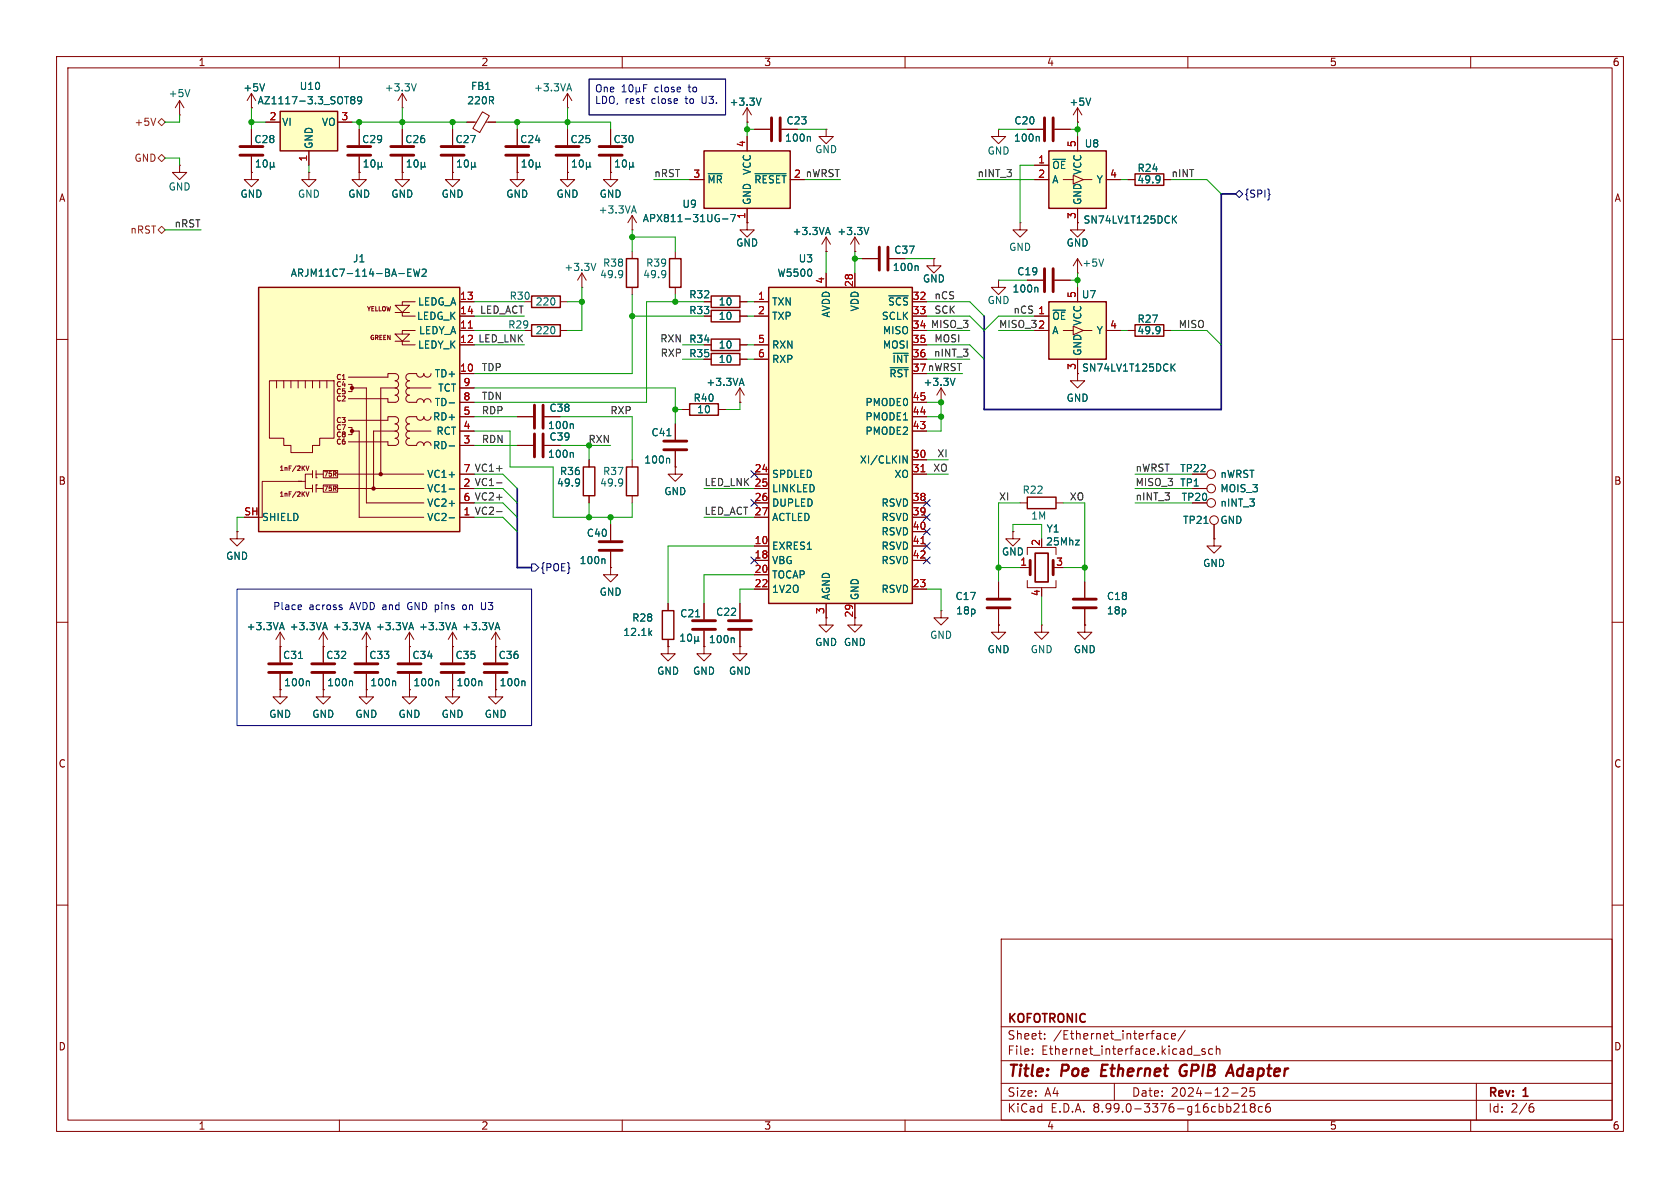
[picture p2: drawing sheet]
<svg xmlns="http://www.w3.org/2000/svg" width="297mm" height="210mm" viewBox="0 0 297 210" stroke-linecap="round" stroke-linejoin="round" font-family="sans-serif">
<defs><g id="words">
<g font-size="2.8" fill="#840000">
<text x="178" y="190.9">Title:</text>
<text x="187.7" y="190.9">Poe</text>
<text x="195.5" y="190.9">Ethernet</text>
<text x="210.2" y="190.9">GPIB</text>
<text x="219.5" y="190.9">Adapter</text>
</g>
<g font-size="2.1" fill="#840000">
<text x="178" y="184">Sheet:</text>
<text x="178" y="181.2">KOFOTRONIC</text>
<text x="186.2" y="184">/Ethernet_interface/</text>
<text x="178" y="186.7">File:</text>
<text x="184.1" y="186.7">Ethernet_interface.kicad_sch</text>
<text x="178" y="196.9">KiCad</text>
<text x="178" y="194.1">Size:</text>
<text x="184.7" y="194.1">A4</text>
<text x="185.7" y="196.9">E.D.A.</text>
<text x="193.3" y="196.9">8.99.0-3376-g16cbb218c6</text>
<text x="200" y="194.1">Date:</text>
<text x="207" y="194.1">2024-12-25</text>
<text x="263" y="194.3">Rev:</text>
<text x="263" y="196.9">Id:</text>
<text x="267.1" y="196.9">2/6</text>
<text x="269.4" y="194.3">1</text>
</g>
<g font-size="1.8" fill="#840000">
<text x="35" y="11.9">1</text>
<text x="85" y="11.9">2</text>
<text x="135" y="11.9">3</text>
<text x="185" y="11.9">4</text>
<text x="235" y="11.9">5</text>
<text x="285" y="11.9">6</text>
<text x="10.3" y="35.9">A</text>
<text x="140.3" y="31.5">2 nWRST</text>
<text x="285.3" y="35.9">A</text>
<text x="161.2" y="65.8">37 nWRST</text>
<text x="10.3" y="85.9">B</text>
<text x="81.8" y="86.1">2 VC1-</text>
<text x="208.8" y="88.7">TP20</text>
<text x="285.3" y="85.9">B</text>
<text x="10.3" y="135.9">C</text>
<text x="285.3" y="135.9">C</text>
<text x="10.3" y="185.9">D</text>
<text x="285.3" y="185.9">D</text>
<text x="35" y="199.9">1</text>
<text x="85" y="199.9">2</text>
<text x="135" y="199.9">3</text>
<text x="185" y="199.9">4</text>
<text x="235" y="199.9">5</text>
<text x="285" y="199.9">6</text>
</g>
<g font-size="1.8" fill="#006464">
<text x="29.7" y="17.4">+5V</text>
<text x="42.9" y="16.4">+5V</text>
<text x="52.9" y="16.1">U10</text>
<text x="67.9" y="16.4">+3.3V</text>
<text x="83.2" y="16.1">FB1</text>
<text x="94.3" y="16.4">+3.3VA</text>
<text x="45.4" y="18.6">AZ1117-3.3_SOT89</text>
<text x="49.8" y="22.5">VI</text>
<text x="56.8" y="22.5">VO</text>
<text x="82.5" y="18.6">220R</text>
<text x="128.9" y="18.9">+3.3V</text>
<text x="138.9" y="22.2">C23</text>
<text x="179.2" y="22.2">C20</text>
<text x="189" y="18.9">+5V</text>
<text x="44.9" y="25.5">C28</text>
<text x="55.5" y="26.4" transform="rotate(-90 55.5 26.4)">GND</text>
<text x="63.9" y="25.5">C29</text>
<text x="71.5" y="25.5">C26</text>
<text x="80.4" y="25.5">C27</text>
<text x="91.9" y="25.5">C24</text>
<text x="100.7" y="25.5">C25</text>
<text x="108.4" y="25.5">C30</text>
<text x="138.7" y="25.2">100n</text>
<text x="144" y="27.3">GND</text>
<text x="174.5" y="27.5">GND</text>
<text x="179.2" y="25.2">100n</text>
<text x="191.7" y="26.3">U8</text>
<text x="29.7" y="33.9">GND</text>
<text x="42.4" y="35.2">GND</text>
<text x="52.6" y="35.2">GND</text>
<text x="61.5" y="35.2">GND</text>
<text x="69.1" y="35.2">GND</text>
<text x="78" y="35.2">GND</text>
<text x="89.4" y="35.2">GND</text>
<text x="98.3" y="35.2">GND</text>
<text x="105.9" y="35.2">GND</text>
<text x="125" y="32.6">~{MR}</text>
<text x="132.9" y="31" transform="rotate(-90 132.9 31)">VCC</text>
<text x="133.2" y="32.6">~{RESET}</text>
<text x="185.9" y="30.1">~{OE}</text>
<text x="185.9" y="32.6">A</text>
<text x="191.4" y="31" transform="rotate(-90 191.4 31)">VCC</text>
<text x="193.8" y="32.6">Y</text>
<text x="201" y="32.6">49.9</text>
<text x="201" y="30.6">R24</text>
<text x="105.7" y="37.9">+3.3VA</text>
<text x="113.5" y="39.5">APX811-31UG-7</text>
<text x="120.5" y="36.9">U9</text>
<text x="132.9" y="36.3" transform="rotate(-90 132.9 36.3)">GND</text>
<text x="140" y="41.8">+3.3VA</text>
<text x="147.9" y="41.8">+3.3V</text>
<text x="191.4" y="36.3" transform="rotate(-90 191.4 36.3)">GND</text>
<text x="191.5" y="39.7">SN74LV1T125DCK</text>
<text x="62.3" y="46.6">J1</text>
<text x="106.5" y="47.3">R38</text>
<text x="114.1" y="47.3">R39</text>
<text x="130" y="43.8">GND</text>
<text x="141.1" y="46.6">U3</text>
<text x="158" y="45.1">C37</text>
<text x="178.3" y="44.6">GND</text>
<text x="188.5" y="43.8">GND</text>
<text x="191.3" y="47.3">+5V</text>
<text x="51.3" y="49.1">ARJM11C7-114-BA-EW2</text>
<text x="90" y="53.2">R30</text>
<text x="99.7" y="48.1">+3.3V</text>
<text x="106" y="49.4">49.9</text>
<text x="113.6" y="49.4">49.9</text>
<text x="121.8" y="52.9">R32</text>
<text x="137.4" y="49.1">W5500</text>
<text x="157.7" y="48.1">100n</text>
<text x="163.1" y="50.1">GND</text>
<text x="174.5" y="53.9">GND</text>
<text x="178.9" y="51.9">100n</text>
<text x="179.7" y="48.9">C19</text>
<text x="191.2" y="52.9">U7</text>
<text x="73.6" y="56.7">LEDG_K</text>
<text x="73.8" y="54.2">LEDG_A</text>
<text x="74" y="59.3">LEDY_A</text>
<text x="89.7" y="58.3">R29</text>
<text x="94.6" y="59.3">220</text>
<text x="94.6" y="54.2">220</text>
<text x="121.8" y="55.7">R33</text>
<text x="127" y="54.2">10</text>
<text x="127" y="56.7">10</text>
<text x="136.4" y="54.2">TXN</text>
<text x="136.4" y="56.7">TXP</text>
<text x="146.9" y="56.2" transform="rotate(-90 146.9 56.2)">AVDD</text>
<text x="152" y="55.1" transform="rotate(-90 152 55.1)">VDD</text>
<text x="155.8" y="56.7">SCLK</text>
<text x="156" y="59.3">MISO</text>
<text x="156.9" y="54.2">~{SCS}</text>
<text x="185.9" y="56.7">~{OE}</text>
<text x="185.9" y="59.3">A</text>
<text x="191.4" y="57.7" transform="rotate(-90 191.4 57.7)">VCC</text>
<text x="193.8" y="59.3">Y</text>
<text x="201" y="59.3">49.9</text>
<text x="201" y="57.3">R27</text>
<text x="73.8" y="61.8">LEDY_K</text>
<text x="121.8" y="63.3">R35</text>
<text x="121.8" y="60.8">R34</text>
<text x="127" y="64.4">10</text>
<text x="127" y="61.8">10</text>
<text x="136.4" y="61.8">RXN</text>
<text x="136.4" y="64.4">RXP</text>
<text x="156" y="61.8">MOSI</text>
<text x="157.7" y="64.4">~{INT}</text>
<text x="191.2" y="65.9">SN74LV1T125DCK</text>
<text x="191.4" y="63" transform="rotate(-90 191.4 63)">GND</text>
<text x="76.8" y="66.9">TD+</text>
<text x="76.8" y="72">TD-</text>
<text x="77.4" y="69.4">TCT</text>
<text x="122.5" y="71.2">R40</text>
<text x="124.8" y="68.4">+3.3VA</text>
<text x="152.9" y="72">PMODE0</text>
<text x="157.1" y="66.9">~{RST}</text>
<text x="163.2" y="68.4">+3.3V</text>
<text x="188.5" y="71.2">GND</text>
<text x="76.5" y="74.5">RD+</text>
<text x="77.1" y="77.1">RCT</text>
<text x="96.8" y="76">100n</text>
<text x="97" y="73">C38</text>
<text x="115.1" y="77.3">C41</text>
<text x="123.1" y="73.3">10</text>
<text x="152.9" y="74.5">PMODE1</text>
<text x="152.9" y="77.1">PMODE2</text>
<text x="76.5" y="79.6">RD-</text>
<text x="96.8" y="81.1">100n</text>
<text x="97" y="78.1">C39</text>
<text x="113.8" y="82.1">100n</text>
<text x="151.9" y="82.1">XI/CLKIN</text>
<text x="208.5" y="83.7">TP22</text>
<text x="75.4" y="84.7">VC1+</text>
<text x="75.4" y="87.2">VC1-</text>
<text x="75.4" y="89.8">VC2+</text>
<text x="98.4" y="86.2">49.9</text>
<text x="98.9" y="84.2">R36</text>
<text x="106" y="86.2">49.9</text>
<text x="106.5" y="84.2">R37</text>
<text x="117.3" y="87.7">GND</text>
<text x="136.4" y="84.7">SPDLED</text>
<text x="136.4" y="87.2">LINKLED</text>
<text x="136.4" y="89.8">DUPLED</text>
<text x="155.7" y="89.8">RSVD</text>
<text x="158" y="84.7">XO</text>
<text x="180.7" y="87.5">R22</text>
<text x="208.5" y="86.2">TP1</text>
<text x="215.7" y="84.7">nWRST</text>
<text x="215.7" y="87.2">MOIS_3</text>
<text x="215.7" y="89.8">nINT_3</text>
<text x="46.2" y="92.3">SHIELD</text>
<text x="75.4" y="92.3">VC2-</text>
<text x="103.6" y="95.1">C40</text>
<text x="136.4" y="92.3">ACTLED</text>
<text x="155.7" y="92.3">RSVD</text>
<text x="155.7" y="94.8">RSVD</text>
<text x="182.2" y="92">1M</text>
<text x="184.9" y="94.3">Y1</text>
<text x="209.1" y="92.8">TP21</text>
<text x="215.7" y="92.8">GND</text>
<text x="39.9" y="99.2">GND</text>
<text x="102.4" y="99.9">100n</text>
<text x="136.4" y="97.4">EXRES1</text>
<text x="136.4" y="99.9">VBG</text>
<text x="155.7" y="97.4">RSVD</text>
<text x="155.7" y="99.9">RSVD</text>
<text x="177" y="98.4">GND</text>
<text x="184.8" y="96.6">25Mhz</text>
<text x="212.6" y="100.4">GND</text>
<text x="105.9" y="105.5">GND</text>
<text x="136.4" y="102.5">TOCAP</text>
<text x="136.4" y="105">1V2O</text>
<text x="146.9" y="106.2" transform="rotate(-90 146.9 106.2)">AGND</text>
<text x="152" y="106.2" transform="rotate(-90 152 106.2)">GND</text>
<text x="155.7" y="105">RSVD</text>
<text x="168.8" y="106.3">C17</text>
<text x="195.6" y="106.3">C18</text>
<text x="43.5" y="111.6">+3.3VA</text>
<text x="51.1" y="111.6">+3.3VA</text>
<text x="58.7" y="111.6">+3.3VA</text>
<text x="66.4" y="111.6">+3.3VA</text>
<text x="74" y="111.6">+3.3VA</text>
<text x="81.6" y="111.6">+3.3VA</text>
<text x="110.1" y="112.6">12.1k</text>
<text x="111.7" y="110.1">R28</text>
<text x="120.2" y="109.3">C21</text>
<text x="125.2" y="113.9">100n</text>
<text x="126.5" y="109.1">C22</text>
<text x="164.3" y="113.1">GND</text>
<text x="168.9" y="108.8">18p</text>
<text x="195.6" y="108.8">18p</text>
<text x="49.9" y="116.7">C31</text>
<text x="57.6" y="116.7">C32</text>
<text x="65.2" y="116.7">C33</text>
<text x="72.8" y="116.7">C34</text>
<text x="80.4" y="116.7">C35</text>
<text x="88" y="116.7">C36</text>
<text x="116.1" y="119.5">GND</text>
<text x="122.4" y="119.5">GND</text>
<text x="128.8" y="119.5">GND</text>
<text x="144" y="114.4">GND GND</text>
<text x="174.5" y="115.7">GND</text>
<text x="182.1" y="115.7">GND</text>
<text x="189.7" y="115.7">GND</text>
<text x="50.1" y="121.5">100n</text>
<text x="57.7" y="121.5">100n</text>
<text x="65.4" y="121.5">100n</text>
<text x="73" y="121.5">100n</text>
<text x="80.6" y="121.5">100n</text>
<text x="88.2" y="121.5">100n</text>
<text x="47.5" y="127.1">GND</text>
<text x="55.1" y="127.1">GND</text>
<text x="62.7" y="127.1">GND</text>
<text x="70.4" y="127.1">GND</text>
<text x="78" y="127.1">GND</text>
<text x="85.6" y="127.1">GND</text>
</g>
<g font-size="1.8" fill="#0000c2">
<text x="105.1" y="16.6">One</text>
<text x="115.8" y="16.6">close</text>
<text x="122" y="16.6">to</text>
<text x="105.1" y="18.7">LDO,</text>
<text x="110.5" y="18.7">rest</text>
<text x="115.3" y="18.7">close</text>
<text x="121.5" y="18.7">to</text>
<text x="124.5" y="18.7">U3.</text>
<text x="48.2" y="108.1">Place</text>
<text x="54.6" y="108.1">across</text>
<text x="62" y="108.1">AVDD and</text>
<text x="72.5" y="108.1">GND pins</text>
<text x="82.7" y="108.1">on</text>
<text x="86.1" y="108.1">U3</text>
</g>
<g font-size="1.8" fill="#725600">
<text x="23.7" y="22.5">+5V</text>
<text x="23.7" y="28.8">GND</text>
<text x="23" y="41.5">nRST</text>
</g>
<g font-size="1.8" fill="#a90000">
<text x="47.6" y="21.3">2</text>
<text x="60.3" y="21.3">3</text>
<text x="54.4" y="28.6" transform="rotate(-90 54.4 28.6)">1</text>
<text x="131.8" y="26.1" transform="rotate(-90 131.8 26.1)">4</text>
<text x="183.4" y="29">1</text>
<text x="190.2" y="26.1" transform="rotate(-90 190.2 26.1)">5</text>
<text x="122.5" y="31.5">3</text>
<text x="140.3" y="31.5">2</text>
<text x="183.4" y="31.5">2</text>
<text x="196.1" y="31.5">4</text>
<text x="131.8" y="38.8" transform="rotate(-90 131.8 38.8)">1</text>
<text x="190.2" y="38.8" transform="rotate(-90 190.2 38.8)">3</text>
<text x="81.2" y="53.1">13</text>
<text x="133.9" y="53.1">1</text>
<text x="145.8" y="50.2" transform="rotate(-90 145.8 50.2)">4</text>
<text x="150.9" y="50.8" transform="rotate(-90 150.9 50.8)">28</text>
<text x="161.2" y="53.1">32</text>
<text x="190.2" y="52.8" transform="rotate(-90 190.2 52.8)">5</text>
<text x="81.2" y="55.6">14</text>
<text x="81.2" y="58.2">11</text>
<text x="133.9" y="55.6">2</text>
<text x="161.2" y="55.6">33</text>
<text x="161.2" y="58.2">34</text>
<text x="183.4" y="58.2">2</text>
<text x="183.4" y="55.6">1</text>
<text x="196.1" y="58.2">4</text>
<text x="81.2" y="60.7">12</text>
<text x="81.2" y="65.8">10</text>
<text x="133.9" y="60.7">5</text>
<text x="133.9" y="63.2">6</text>
<text x="161.2" y="60.7">35</text>
<text x="161.2" y="63.2">36</text>
<text x="161.2" y="65.8">37</text>
<text x="190.2" y="65.5" transform="rotate(-90 190.2 65.5)">3</text>
<text x="81.8" y="68.3">9</text>
<text x="81.8" y="70.9">8</text>
<text x="161.2" y="70.9">45</text>
<text x="81.8" y="73.4">5</text>
<text x="81.8" y="75.9">4</text>
<text x="161.2" y="73.4">44</text>
<text x="161.2" y="75.9">43</text>
<text x="81.8" y="78.5">3</text>
<text x="81.8" y="83.6">7</text>
<text x="133.3" y="83.6">24</text>
<text x="161.2" y="81">30</text>
<text x="161.2" y="83.6">31</text>
<text x="81.8" y="86.1">2</text>
<text x="81.8" y="88.6">6</text>
<text x="133.3" y="88.6">26</text>
<text x="133.3" y="86.1">25</text>
<text x="161.2" y="88.6">38</text>
<text x="43.1" y="91.2">SH</text>
<text x="81.8" y="91.2">1</text>
<text x="133.3" y="91.2">27</text>
<text x="161.2" y="91.2">39</text>
<text x="161.2" y="93.7">40</text>
<text x="133.3" y="96.3">10</text>
<text x="133.3" y="98.8">18</text>
<text x="133.3" y="101.3">20</text>
<text x="161.2" y="96.3">41</text>
<text x="161.2" y="98.8">42</text>
<text x="180.3" y="100.1">1</text>
<text x="183.9" y="96.6" transform="rotate(-90 183.9 96.6)">2</text>
<text x="186.6" y="100.1">3</text>
<text x="133.3" y="103.9">22</text>
<text x="161.2" y="103.9">23</text>
<text x="183.9" y="105.5" transform="rotate(-90 183.9 105.5)">4</text>
<text x="145.8" y="108.7" transform="rotate(-90 145.8 108.7)">3</text>
<text x="150.9" y="109.3" transform="rotate(-90 150.9 109.3)">29</text>
</g>
<g font-size="1.8" fill="#0f0f0f">
<text x="115.6" y="31.4">nRST</text>
<text x="172.7" y="31.4">nINT_3</text>
<text x="207" y="31.4">nINT</text>
<text x="30.8" y="40.3">nRST</text>
<text x="165.1" y="53">nCS</text>
<text x="84.8" y="55.5">LED_ACT</text>
<text x="164.5" y="58.1">MISO_3</text>
<text x="165.1" y="55.5">SCK</text>
<text x="176.5" y="58.1">MISO_3</text>
<text x="179.1" y="55.5">nCS 1</text>
<text x="208.3" y="58.1">MISO</text>
<text x="84.5" y="60.6">LED_LNK</text>
<text x="85.1" y="65.7">TDP</text>
<text x="116.6" y="60.6">RXN</text>
<text x="116.7" y="63.2">RXP</text>
<text x="165" y="63.2">nINT_3</text>
<text x="165.1" y="60.6">MOSI</text>
<text x="85.1" y="70.8">TDN</text>
<text x="85.1" y="73.3">RDP</text>
<text x="107.8" y="73.3">RXP</text>
<text x="81.8" y="83.6">7 VC1+</text>
<text x="85.1" y="78.4">RDN</text>
<text x="103.9" y="78.4">RXN</text>
<text x="164.9" y="83.5">XO</text>
<text x="165.6" y="80.9">XI</text>
<text x="200.7" y="83.5">nWRST</text>
<text x="81.8" y="88.6">6 VC2+</text>
<text x="124.5" y="86">LED_LNK 25</text>
<text x="176.5" y="88.6">XI</text>
<text x="189" y="88.6">XO</text>
<text x="200.7" y="86">MISO_3</text>
<text x="200.7" y="88.6">nINT_3</text>
<text x="81.8" y="91.2">1 VC2-</text>
<text x="124.5" y="91.1">LED_ACT 27</text>
</g>
<g font-size="1.8" fill="#000084">
<text x="219.9" y="35.2">{SPI}</text>
<text x="95.4" y="101.2">{POE}</text>
</g>
<g font-size="1.2" fill="#840000">
<text x="59.3" y="67.3">C1</text>
<text x="59.3" y="68.6">C4</text>
<text x="59.3" y="69.9">C5</text>
<text x="59.3" y="71.2">C2</text>
<text x="59.3" y="75">C3</text>
<text x="59.3" y="76.2">C7</text>
<text x="59.3" y="77.5">C8</text>
<text x="59.3" y="78.8">C6</text>
</g>
<g font-size="1.1" fill="#840000">
<text x="64.8" y="55.2">YELLOW</text>
<text x="65" y="60.3">GREEN</text>
<text x="49.3" y="83.4">1nF/2KV</text>
<text x="49.3" y="88">1nF/2KV</text>
<text x="57.1" y="84.4">75R</text>
<text x="57.1" y="87">75R</text>
</g>
</g></defs>
<g fill="none" stroke="#840000" stroke-width=".18">
<path d="M10 10h277v190h-277zM12 12h273v186h-273zM60 10v2M110 10v2M160 10v2M210 10v2M260 10v2M152.4 45.7h2.8M157.2 45.7h2.8M165.1 45.7v1.3h1.3l-1.3 1.3-1.3-1.3h1.3M165.1 45.7h.1M10 60h2"/>
<path d="M285 60h2M10 110h2M49.5 114.3v2.8M49.5 119.1v2.8M57.1 114.3v2.8M57.1 119.1v2.8M64.8 114.3v2.8M64.8 119.1v2.8M72.4 114.3v2.8M72.4 119.1v2.8M285 110h2M49.5 121.9v1.3h1.3l-1.3 1.3-1.2-1.3h1.2"/>
<path d="M49.5 121.9h.1M57.1 121.9v1.3h1.3l-1.3 1.3-1.2-1.3h1.2M57.1 121.9h.1M64.8 121.9v1.3h1.2l-1.2 1.3-1.3-1.3h1.3M64.8 121.9h.1M10 160h2M177 166h108v32h-108zM285 160h2M60 198v2M110 198v2M160 198v2M177 194.5h108"/>
<path d="M177 191.5h108M177 187.5h108M177 181.5h108M182.5 186.3v.1M182.5 185.5v.1M184.7 183.6v.1M184.7 182.8v.1M197 191.5v3M206.5 182.8l-.4-.1-.3 .3v.4l.2 .2h.5M207.1 183.2l.7-.1-.1-.3-.4-.1-.2 .2 .1 .7h.5M209.5 182.1l-1.3 2M210 198v2"/>
<path d="M211 186.5h1.2M213 185.5l-.3-.1-.2 .2v.2l.5 .2v.3h-.5M214.4 185.5l-.4-.1-.3 .3v.4l.1 .2h.6M215 185.5l.2-.1 .4 .1 .1 .9M215 184.9v1.5M217.7 193.2h1.2M218.2 195.2l.5-.1 .3 .1v.3l-.9 1.1h.9M219.6 196.6h.9M219.6 195.5l.4-.4v1.5M220.3 192.4v.5l-.8 .9h.9M221 192.3v.7l.2-.1h.5l.1 .6-.3 .3-.5-.1M221.3 195.7l-.3-.2 .3-.4 .4 .1 .2 .2-.3 .3"/>
<path d="M221.3 195.7l-.3 .3 .1 .5 .2 .1 .4-.1 .2-.2-.1-.4-.2-.2M221.3 195.7h.3M223.2 195.7l-.5-.1-.2 .3v.4l.1 .2h.6M224.5 195.1a.59 .59 0 0 0-.8 .6v.6l.2 .2 .4 .1 .2-.1 .1-.5-.1-.3h-.5l-.3 .3M260 198v2M261 191.5v6.5M270.6 195.7h.4l.2 .3-.1 .5-.5 .1M271 195.1l-.4 .1"/>
</g>
<path d="M194.9 188.2l-.3 2h1M209.4 189.4h.4M209.6 188.2a1.13 1.13 0 0 0-1 .7 1.13 1.13 0 0 0 .2 1.2l.3 .1 .5-.1" fill="none" stroke="#840000" stroke-width=".4"/>
<path d="M155.4 43.7v4.1M157 43.7v4.1M47.5 118.9h4.1M47.5 117.3h4.1M55.1 118.9h4.1M55.1 117.3h4.1M62.7 118.9h4.1M62.7 117.3h4.1M70.4 118.9h4M70.4 117.3h4" fill="none" stroke="#840000" stroke-width=".51"/>
<path d="M162.1 47l.2 .2v.6M52.8 116.4h.7M54.5 120.4l.2 .2v.6M62.1 120.4l.2 .2v.6M69.8 120.4l.1 .2v.6M77.4 120.4l.2 .2v.6" fill="none" stroke="#006464" stroke-width=".18"/>
<path d="M135.9 50.8h25.4v55.9h-25.4z" fill="#ffffc2"/>
<path d="M135.9 50.8h25.4v55.9h-25.4zM121.9 71.4h5.1v2h-5.1zM181.6 87.9h5.1v2h-5.1z" fill="none" stroke="#840000" stroke-width=".25"/>
<g fill="none" stroke="#840000" stroke-width=".18">
<path d="M71.1 19.1h.1M71.1 16.5l-.7 1.3M71.1 16.5l.8 1.3M71.1 16.5v2.6M85.3 19.8l1.2 .7-1.7 2.9-1.2-.7zM100.3 19.1h.1M100.3 16.5v2.6M100.3 16.5l-.7 1.3M100.3 16.5l.8 1.3M71.1 30.5v1.3h1.3l-1.3 1.2-1.3-1.2h1.3M71.1 30.5h.1M71.1 22.9v2.8"/>
<path d="M71.1 27.7v2.8M80 30.5v1.3h1.3l-1.3 1.2-1.3-1.2h1.3M80 30.5h.1M80 22.9v2.8M80 27.7v2.8M82.5 21.6h1.7M85.9 21.6h1.7M91.4 30.5v1.3h1.3l-1.3 1.2-1.2-1.2h1.2M91.4 30.5h.1M91.4 22.9v2.8M91.4 27.7v2.8M100.3 30.5v1.3h1.3l-1.3 1.2-1.2-1.2h1.2"/>
<path d="M100.3 30.5h.1M100.3 22.9v2.8M100.3 27.7v2.8M107.9 22.9v2.8M107.9 27.7v2.8M132.1 39.4v1.2h1.2l-1.2 1.3-1.3-1.3h1.3M132.1 39.4h.1M133.3 53.3h2.6M133.3 55.9h2.6M146 48.3v2.5M151.1 48.3v2.5M161.3 53.3h2.5"/>
<path d="M161.3 55.9h2.5M161.3 58.4h2.5M119.4 74.9v2.8M119.4 79.8v2.8M120.6 72.4h1.3M127 72.4h1.3M130.8 71.1h.1M130.8 68.6v2.5M130.8 68.6l-.8 1.3M130.8 68.6l.8 1.3M133.3 61h2.6M133.3 63.5h2.6"/>
<path d="M161.3 61h2.5M161.3 63.5h2.5M161.3 71.1h2.5M161.3 73.7h2.5M161.3 76.2h2.5M166.4 71.1h.1M166.4 68.6l-.8 1.3M166.4 68.6l.7 1.3M166.4 68.6v2.5M190.5 66v1.3h1.3l-1.3 1.3-1.3-1.3h1.3M190.5 66h.1M41.9 94v1.3h-1.3l1.3 1.2 1.3-1.2h-1.3"/>
<path d="M41.9 94h.1M119.4 82.6v1.2h-1.3l1.3 1.3 1.2-1.3h-1.2M119.4 82.6h.1M133.3 83.8h2.6M133.3 88.9h2.6M133.3 91.4h2.6M133.3 96.5h2.6M133.3 99.1h2.6M133.3 86.4h2.6M161.3 81.3h2.5M161.3 83.8h2.5M161.3 88.9h2.5"/>
<path d="M161.3 91.4h2.5M161.3 94h2.5M161.3 96.5h2.5M161.3 99.1h2.5M179.1 94v1.3h1.2l-1.2 1.2-1.3-1.2h1.3M179.1 94h.1M180.3 88.9h1.3M181.6 98v-1.2h5.1v1.2M186.7 88.9h1.3M210.8 83.8h2.6M210.8 86.4h2.6M214.6 95.3v1.2h1.3l-1.3 1.3-1.2-1.3h1.2"/>
<path d="M214.6 95.3h.1M214.6 92.7v2.6M49.5 114.3h.1M49.5 111.8l-.7 1.2M49.5 111.8l.8 1.2M49.5 111.8v2.5M57.1 114.3h.1M57.1 111.8l-.7 1.2M57.1 111.8l.8 1.2M57.1 111.8v2.5M64.8 114.3h.1M64.8 111.8l-.8 1.2"/>
<path d="M64.8 111.8l.7 1.2M64.8 111.8v2.5M72.4 114.3h.1M72.4 111.8l-.8 1.2M72.4 111.8l.8 1.2M72.4 111.8v2.5M80 114.3h.1M80 111.8l-.8 1.2M80 111.8l.8 1.2M80 111.8v5.3M80 119.1v2.8M87.6 114.3h.1"/>
<path d="M87.6 111.8v5.3M87.6 119.1v2.8M87.6 111.8l-.7 1.2M87.6 111.8l.8 1.2M118.1 114.3v1.3h-1.3l1.3 1.2 1.3-1.2h-1.3M118.1 114.3h.1M124.5 114.3v1.3h-1.3l1.3 1.2 1.2-1.2h-1.2M124.5 114.3h.1M124.5 106.7v2.8M124.5 111.5v2.8M130.8 114.3v1.3h-1.3l1.3 1.2 1.3-1.2h-1.3M130.8 114.3h.1"/>
<path d="M130.8 106.7v2.8M130.8 111.5v2.8M133.3 104.1h2.6M133.3 101.6h2.6M146 109.2v1.3h-1.2l1.2 1.3 1.3-1.3h-1.3M146 109.2h.1M146 106.7v2.5M151.1 106.7v3.8h-1.2l1.2 1.3 1.3-1.3h-1.3M161.3 104.1h2.5M166.4 108v1.2h-1.3l1.3 1.3 1.2-1.3h-1.2M166.4 108h.1M176.5 110.5v1.3h1.3l-1.3 1.2-1.2-1.2h1.2"/>
<path d="M176.5 110.5h.1M176.5 102.9v2.8M176.5 107.7v2.8M180.3 100.3h1.8M181.6 102.6v1.3h5.1v-1.3M184.1 110.5v1.3h1.3l-1.3 1.2-1.2-1.2h1.2M184.1 110.5h.1M184.1 103.9v.2M191.8 110.5v1.3h1.2l-1.2 1.2-1.3-1.2h1.3M191.8 110.5h.1M191.8 102.9v2.8M191.8 107.7v2.8"/>
<path d="M72.4 121.9v1.3h1.3l-1.3 1.3-1.3-1.3h1.3M72.4 121.9h.1M80 121.9v1.3h1.3l-1.3 1.3-1.3-1.3h1.3M80 121.9h.1M87.6 121.9v1.3h1.3l-1.3 1.3-1.2-1.3h1.2M87.6 121.9h.1"/>
<circle cx="214.1" cy="83.8" r=".76"/>
<circle cx="214.1" cy="88.9" r=".76"/>
<circle cx="214.1" cy="86.4" r=".76"/>
<circle cx="214.6" cy="91.9" r=".76"/>
</g>
<g fill="none" stroke="#006464" stroke-width=".18">
<path d="M73.6 14.8l-.4 1.3M100.3 15.7h.6M100.6 14.8l.5 1.3M72 29.5h.7M72 28.6l.3-.3v1.2M73.4 28.3h.1a.68 .68 0 0 1 .4 .6 .68 .68 0 0 1-.4 .6 .84 .84 0 0 1-.1-1.2zM74.5 29.4l.1 .1h.3l.2-.1M74.5 28.7v1.3M75.1 29.4l.1 .1M75.1 28.7v.7M80.9 29.5h.7M80.9 28.6l.3-.3v1.2"/>
<path d="M82.3 28.3h.1a.68 .68 0 0 1 .4 .6 .68 .68 0 0 1-.4 .6 .84 .84 0 0 1-.1-1.2zM83.4 29.4l.1 .1h.3l.2-.1M83.4 28.7v1.3M84 29.4l.1 .1M84 28.7v.7M92.3 29.5h.7M92.3 28.6l.4-.3v1.2M93.7 28.3h.1a.68 .68 0 0 1 .5 .6 .68 .68 0 0 1-.5 .6 .84 .84 0 0 1-.1-1.2zM94.8 29.4l.2 .1h.2l.2-.1M94.8 28.7v1.3M95.4 29.4l.2 .1M95.4 28.7v.7"/>
<path d="M101.2 29.5h.7M101.2 28.6l.4-.3v1.2M102.6 28.3h.1a.68 .68 0 0 1 .4 .6 .68 .68 0 0 1-.4 .6 .84 .84 0 0 1-.1-1.2zM103.7 29.4l.2 .1h.2l.2-.1M103.7 28.7v1.3M104.3 29.4l.2 .1M104.3 28.7v.7M108.8 29.5h.7M108.8 28.6l.4-.3v1.2M110.2 28.3h.1a.68 .68 0 0 1 .5 .6 .68 .68 0 0 1-.5 .6 .84 .84 0 0 1-.1-1.2zM111.3 29.4l.2 .1h.2l.2-.1M111.3 28.7v1.3"/>
<path d="M111.9 29.4l.2 .1M111.9 28.7v.7M157.1 52.3h3.5M117.9 77h.7M130.8 67.8h.6M131.1 66.9l.4 1.2M157.4 65h3.2M168.8 66.9l-.4 1.2M118.2 81l.2 .2v.7M159.7 80.6l.7 1.3v-1.3M190.1 95.5h.7l-.7 .8h.7M212.8 92.5h.8"/>
<path d="M49.5 111h.6M49.8 110.1l.5 1.2M57.1 111h.7M57.5 110.1l.4 1.2M64.8 111h.6M65.1 110.1l.4 1.2M72.4 111h.6M72.7 110.1l.4 1.2M80 111h.6M80.3 110.1l.4 1.2M87.6 111h.6M87.9 110.1l.5 1.2"/>
<path d="M120.3 113.4h.8M120.3 112.4l.4-.3v1.3M121.7 112.2l.1-.1a.68 .68 0 0 1 .5 .6 .68 .68 0 0 1-.5 .7l-.1-.2-.2-.3zM122.8 113.2l.2 .2h.2l.2-.2M122.8 112.5v1.3M123 109h.7M123.4 113.2l.2 .2M123.4 112.5v.7M129.6 112.8l.2 .1v.7M85 120.4l.2 .2v.6M92.6 120.4l.2 .2v.6"/>
</g>
<path d="M162.8 83.4h.7M162.8 96.1h.7" fill="none" stroke="#a90000" stroke-width=".18"/>
<g fill="none" stroke="#840000" stroke-width=".51">
<path d="M69.1 25.9h4.1M69.1 27.4h4.1M78 25.9h4M78 27.4h4M89.4 25.9h4.1M89.4 27.4h4.1M98.3 25.9h4.1M98.3 27.4h4.1M105.9 25.9h4.1M105.9 27.4h4.1M117.3 79.5h4.1M117.3 78h4.1"/>
<path d="M182.1 99.1v2.5M186.2 99.1v2.5M78 118.9h4M78 117.3h4M85.6 118.9h4.1M85.6 117.3h4.1M122.4 111.3h4.1M122.4 109.7h4.1M128.8 111.3h4M128.8 109.7h4M174.5 105.9h4.1M174.5 107.4h4.1"/>
<path d="M189.7 105.9h4.1M189.7 107.4h4.1"/>
</g>
<path d="M183 97.8h2.3v5.1h-2.3z" fill="none" stroke="#840000" stroke-width=".3"/>
<path d="M124.5 26.7h15.2v10.1h-15.2z" fill="#ffffc2"/>
<path d="M124.5 26.7h15.2v10.1h-15.2zM94 57.4h5.1v2h-5.1zM94 52.3h5.1v2.1h-5.1zM118.4 45.7h2v5.1h-2zM125.7 52.3h5.1v2.1h-5.1zM125.7 54.9h5.1v2h-5.1zM125.7 59.9h5.1v2.1h-5.1zM125.7 62.5h5.1v2h-5.1z" fill="none" stroke="#840000" stroke-width=".25"/>
<g fill="none" stroke="#840000" stroke-width=".18">
<path d="M132.1 19.1v2.5M132.1 19.1l-.8 1.2M132.1 19.1l.7 1.2M107.9 30.5v1.3h1.3l-1.3 1.2-1.2-1.2h1.2M107.9 30.5h.1M111.8 38.1l-.8 1.3M111.8 38.1l.7 1.3M111.8 38.1v2.5M121.9 31.8h2.6M132.1 21.6h.1M132.1 24.1v2.6M132.1 36.8v2.6"/>
<path d="M133.3 22.9h2.8M138.2 22.9h2.8M146 22.9v1.2h1.3l-1.3 1.3-1.2-1.3h1.2M146 22.9h.1M180.3 39.4v1.2h-1.2l1.2 1.3 1.3-1.3h-1.3M180.3 39.4h.1M92.7 58.4h1.3M92.7 53.3h1.3M99.1 58.4h1.2M99.1 53.3h1.2M102.9 50.8h.1M102.9 48.3l-.8 1.2"/>
<path d="M102.9 48.3l.7 1.2M102.9 48.3v2.5M111.8 40.6h.1M119.4 44.5v1.2M119.4 50.8v1.3M124.5 53.3h1.2M124.5 55.9h1.2M130.8 53.3h1.3M130.8 55.9h1.3M146 44.5h.1M146 41.9l-.7 1.3M146 41.9l.8 1.3"/>
<path d="M146 41.9v2.6M151.1 44.5h.1M151.1 41.9l-.7 1.3M151.1 41.9l.8 1.3M151.1 41.9v2.6M176.5 49.5v1.3h-1.2l1.2 1.3 1.3-1.3h-1.3M176.5 49.5h.1M181.6 49.5h2.8M186.4 49.5h2.8M124.5 63.5h1.2M124.5 61h1.2M130.8 63.5h1.3"/>
<path d="M130.8 61h1.3"/>
</g>
<g fill="none" stroke="#006464" stroke-width=".18">
<path d="M134.5 17.3l-.4 1.3M111.8 37.3h.6M112.1 36.4l.4 1.3M125.2 30.7h2.5M127.7 38.7h1M129.2 37.9h.8l-.5 1.3M133.5 30.7h5.5M143.1 24.1l.2 .2v.7M105.3 46.6l-.4 1.2M117.6 47.9a1.07 1.07 0 0 1-.1 1.1M117.7 48.4l-.1 .1M146 41.1h.7"/>
<path d="M146.4 40.2l.4 1.3M153.6 40.2l-.4 1.3M183.3 50.8l.2 .2v.6"/>
</g>
<path d="M136.4 20.8v4.1M137.9 20.8v4.1M184.7 47.5v4.1M186.2 47.5v4.1" fill="none" stroke="#840000" stroke-width=".51"/>
<path d="M185.4 53.3h10.2v10.2h-10.2z" fill="#ffffc2"/>
<path d="M185.4 53.3h10.2v10.2h-10.2zM200.7 57.4h5v2h-5z" fill="none" stroke="#840000" stroke-width=".25"/>
<path d="M182.9 58.4h2.5M182.9 55.9h2.5M188 58.4h1.7M189.7 57.7l1.8 .7-1.8 .8zM190.5 50.8v2.5M191.5 58.4h1.5M195.6 58.4h2.5M199.4 58.4h1.3M205.7 58.4h1.3M190.5 63.5v2.5" fill="none" stroke="#840000" stroke-width=".18"/>
<path d="M205 57.8v.1a1.07 1.07 0 0 1-.1 1M205.1 58.3l-.1 .2M207.2 64.9l.5 .7M207.7 64.3l-.7 .8" fill="none" stroke="#006464" stroke-width=".18"/>
<path d="M185.4 26.7h10.2v10.1h-10.2z" fill="#ffffc2"/>
<path d="M185.4 26.7h10.2v10.1h-10.2zM200.7 30.7h5v2.1h-5zM110.7 45.7h2.1v5.1h-2.1zM103.1 82.6h2.1v5h-2.1zM110.7 82.6h2.1v5h-2.1zM117.1 108h2v5h-2z" fill="none" stroke="#840000" stroke-width=".25"/>
<g fill="none" stroke="#840000" stroke-width=".18">
<path d="M190.5 19.1v2.5M190.5 19.1l-.8 1.2M190.5 19.1l.8 1.2M31.7 29.2v1.3h1.3l-1.3 1.3-1.2-1.3h1.2M31.7 29.2h.1M44.4 30.5v1.3h1.3l-1.3 1.2-1.2-1.2h1.2M44.4 30.5h.1M176.5 22.9v1.2h-1.2l1.2 1.3 1.3-1.3h-1.3M176.5 22.9h.1M181.6 22.9h2.8M182.9 31.8h2.5M182.9 29.2h2.5"/>
<path d="M186.4 22.9h2.8M188 31.8h1.7M189.7 31l1.8 .8-1.8 .7zM190.5 21.6h.1M190.5 39.4v1.2h-1.3l1.3 1.3 1.3-1.3h-1.3M190.5 39.4h.1M190.5 24.1v2.6M190.5 36.8v2.6M191.5 31.8h1.5M195.6 31.8h2.5M199.4 31.8h1.3M205.7 31.8h1.3"/>
<path d="M111.8 44.5v1.2M111.8 50.8v1.3M190.5 48.3h.1M190.5 45.7v2.6M190.5 45.7l-.8 1.3M190.5 45.7l.8 1.3M91.4 73.7h2.8M91.4 78.7h2.8M96.3 73.7h2.8M96.3 78.7h2.8M104.1 81.3v1.3M104.1 87.6v1.3"/>
<path d="M107.9 92.7v2.8M107.9 97.5v2.8M111.8 81.3v1.3M111.8 87.6v1.3M107.9 100.3v1.3h-1.2l1.2 1.3 1.3-1.3h-1.3M107.9 100.3h.1M118.1 106.7v1.3M118.1 113v1.3"/>
</g>
<g fill="none" stroke="#006464" stroke-width=".18">
<path d="M192.8 17.3l-.4 1.3M183.6 24.1l.1 .2v.7M205 31.1v.1a1.07 1.07 0 0 1-.1 1M205.1 31.6l-.1 .2M207.5 38.7l.5 .7M208 38.2l-.7 .7M110 47.9a1.07 1.07 0 0 1-.1 1.1M110.1 48.4l-.1 .1M195.1 45.8l-.4 1.3M101.2 74.9l.2 .2v.7M101.2 80l.2 .2v.6M102.4 84.8a1.07 1.07 0 0 1-.1 1"/>
<path d="M102.5 85.2l-.2 .2M106.8 98.8l.1 .2v.6M110 84.8a1.07 1.07 0 0 1-.1 1M110.1 85.2l-.1 .2M114.9 111.9l.3 .4M115.2 111.5l-.5 .5"/>
</g>
<path d="M184.7 20.8v4.1M186.2 20.8v4.1M94.5 71.6v4.1M94.5 76.7v4.1M96 71.6v4.1M96 76.7v4.1M105.9 97.3h4.1M105.9 95.8h4.1" fill="none" stroke="#840000" stroke-width=".51"/>
<path d="M49.5 19.7h10.2v7h-10.2z" fill="#ffffc2"/>
<path d="M49.5 19.7h10.2v7h-10.2z" fill="none" stroke="#840000" stroke-width=".25"/>
<g fill="none" stroke="#840000" stroke-width=".18">
<path d="M31.7 17.8l-.7 1.3M31.7 17.8l.8 1.3M31.7 17.8v2.5M44.4 19.1h.1M44.4 16.5v2.6M44.4 16.5l-.7 1.3M44.4 16.5l.8 1.3M31.7 20.3h.1M44.4 22.9v2.8M44.4 27.7v2.8M47 21.6h2.5M54.6 30.5v1.3h1.3l-1.3 1.2-1.3-1.2h1.3"/>
<path d="M54.6 30.5h.1M54.6 26.7v2.5M59.7 21.6h2.5M63.5 30.5v1.3h1.3l-1.3 1.2-1.3-1.2h1.3M63.5 30.5h.1M63.5 22.9v2.8M63.5 27.7v2.8"/>
</g>
<g fill="none" stroke="#006464" stroke-width=".18">
<path d="M33.6 15.8l-.5 1.3M46.8 14.8l-.5 1.3M62.2 17.6l-.2-.2 .2-.3h.3l.2 .2-.2 .3M62.2 17.6l-.2 .3 .1 .3 .1 .2 .4-.1 .1-.2v-.2l-.2-.3M62.2 17.6h.3M63.9 17.6l-.2 .3-.4-.1-.1-.2 .1-.4 .4-.1 .2 .1a.84 .84 0 0 1-.3 1.2h-.3M45.3 29.5h.7M45.3 28.6l.4-.3v1.2M46.7 28.3h.1a.68 .68 0 0 1 .5 .6 .68 .68 0 0 1-.5 .6 .84 .84 0 0 1-.1-1.2zM47.8 29.4l.2 .1h.2l.2-.1M47.8 28.7v1.3M48.4 29.4l.2 .1"/>
<path d="M48.4 28.7v.7M64.4 29.5h.7M64.4 28.6l.3-.3v1.2M65.8 28.3h.1a.68 .68 0 0 1 .4 .6 .68 .68 0 0 1-.4 .6 .84 .84 0 0 1-.1-1.2zM66.8 29.4l.2 .1h.3l.1-.1M66.8 28.7v1.3M67.4 29.4l.2 .1M67.4 28.7v.7"/>
</g>
<path d="M42.4 25.9h4.1M42.4 27.4h4.1M61.5 25.9h4M61.5 27.4h4" fill="none" stroke="#840000" stroke-width=".51"/>
<path d="M45.7 50.8h35.6v43.2h-35.6z" fill="#ffffc2"/>
<g fill="none" stroke="#840000" stroke-width=".18">
<path d="M44.4 19.1h.1M44.4 30.5h.1M44.4 22.9v2.8M44.4 27.7v2.8M47 21.6h2.5M54.6 26.7v2.5M59.7 21.6h2.5M63.5 30.5h.1M63.5 22.9v2.8M63.5 27.7v2.8M71.1 30.5h.1M71.1 22.9v2.8"/>
<path d="M71.1 27.7v2.8M80 30.5h.1M80 22.9v2.8M80 27.7v2.8M82.5 21.6h1.3M86.4 21.6h1.2M91.4 30.5h.1M91.4 22.9v2.8M91.4 27.7v2.8M100.3 30.5h.1M100.3 22.9v2.8M100.3 27.7v2.8"/>
<path d="M107.9 30.5h.1M107.9 22.9v2.8M107.9 27.7v2.8M121.9 31.8h2.6M132.1 21.6h.1M132.1 39.4h.1M132.1 24.1v2.6M132.1 36.8v2.6M133.3 22.9h2.8M138.2 22.9h2.8M181.6 22.9h2.8M182.9 31.8h2.5"/>
<path d="M182.9 29.2h2.5M186.4 22.9h2.8M190.5 39.4h.1M190.5 21.6h.1M190.5 24.1v2.6M190.5 36.8v2.6M195.6 31.8h2.5M199.4 31.8h1.3M205.7 31.8h1.3M69.8 54h2.6l-1.3 1.2zM69.8 59.1h2.6l-1.3 1.2zM69.8 55.2h2.6"/>
<path d="M71.1 55.2v.7h2.3M73.4 53.3h-2.3v.7M73.4 58.4h-2.3v.7M81.3 53.3h2.5M81.3 55.9h2.5M81.3 58.4h2.5M124.5 53.3h1.2M124.5 55.9h1.2M130.8 53.3h1.3M130.8 55.9h1.3M133.3 53.3h2.6M133.3 55.9h2.6"/>
<path d="M146 44.5h.1M146 48.3v2.5M151.1 44.5h.1M151.1 48.3v2.5M152.4 45.7h2.8M157.2 45.7h2.8M161.3 53.3h2.5M161.3 55.9h2.5M161.3 58.4h2.5M165.1 45.7h.1M181.6 49.5h2.8M182.9 55.9h2.5"/>
<path d="M182.9 58.4h2.5M186.4 49.5h2.8M190.5 50.8v2.5M195.6 58.4h2.5M199.4 58.4h1.3M205.7 58.4h1.3M47.6 67.3h11.5v10.2h-2.6v1.2h-1.3v1.3h-3.8v-1.3h-1.2v-1.2h-2.6zM48.9 67.3v1.3M50.2 67.3v1.3M51.4 67.3v1.3M52.7 67.3v1.3M54 67.3v1.3"/>
<path d="M55.2 67.3v1.3M56.5 67.3v1.3M57.8 67.3v1.3M61.6 67.9h.6v1.3h-.6M61.6 75.6h.6v1.2h-.6M61.6 66.7h7v-.7h1.2a.64 .64 0 0 1 .7 .7 .64 .64 0 0 1-.7 .6 .64 .64 0 0 1 .7 .6 .64 .64 0 0 1-.7 .7M61.6 74.3h7v-.6h1.2a.64 .64 0 0 1 .7 .6 .64 .64 0 0 1-.7 .6M62.2 68.6h2.6v20.3h10.1M62.2 76.2h1.3v15.2h11.4M69.8 68.6a.63 .63 0 0 1 .7 .6 .63 .63 0 0 1-.7 .7M69.8 69.9a.63 .63 0 0 1 .7 .6 .63 .63 0 0 1-.7 .6h-1.2v-.6h-7M69.8 74.9a.63 .63 0 0 1 .7 .7 .63 .63 0 0 1-.7 .6"/>
<path d="M69.8 76.2a.63 .63 0 0 1 .7 .6 .63 .63 0 0 1-.7 .7 .64 .64 0 0 1 .7 .6 .64 .64 0 0 1-.7 .6h-1.2v-.6h-7M69.8 60.3h2.6M69.8 68.6h-2.5v15.2M69.8 76.2h-3.8v10.2M71.1 60.3v.7h2.3M72.4 69.9a.64 .64 0 0 0-.7 .6 .64 .64 0 0 0 .7 .6h1.3a.64 .64 0 0 1 .6-.6 .64 .64 0 0 1 .6 .6 .64 .64 0 0 1 .7-.6 .64 .64 0 0 1 .6 .6M72.4 76.2a.64 .64 0 0 0-.7 .6 .64 .64 0 0 0 .7 .7 .64 .64 0 0 0-.7 .6 .64 .64 0 0 0 .7 .6h1.3a.64 .64 0 0 1 .6-.6 .64 .64 0 0 1 .6 .6 .64 .64 0 0 1 .7-.6 .64 .64 0 0 1 .6 .6M72.4 68.6a.64 .64 0 0 0-.7 .6 .64 .64 0 0 0 .7 .7M72.4 74.9a.64 .64 0 0 0-.7 .7 .64 .64 0 0 0 .7 .6M72.4 68.6h3.8M72.4 76.2h3.8M76.2 66a.64 .64 0 0 1-.6 .7 .64 .64 0 0 1-.7-.7 .64 .64 0 0 1-.6 .7 .64 .64 0 0 1-.6-.7h-1.3a.64 .64 0 0 0-.7 .7 .64 .64 0 0 0 .7 .6 .64 .64 0 0 0-.7 .7 .64 .64 0 0 0 .7 .6"/>
<path d="M76.2 73.7a.64 .64 0 0 1-.6 .6 .64 .64 0 0 1-.7-.6 .64 .64 0 0 1-.6 .6 .64 .64 0 0 1-.6-.6h-1.3a.64 .64 0 0 0-.7 .6 .64 .64 0 0 0 .7 .6M81.3 68.6h2.5M81.3 76.2h2.5M81.3 66h2.5M81.3 71.1h2.5M81.3 73.7h2.5M81.3 78.7h2.5M81.3 61h2.5M91.4 73.7h2.8M91.4 78.7h2.8M96.3 73.7h2.8M96.3 78.7h2.8"/>
<path d="M119.4 74.9v2.8M119.4 79.8v2.8M120.6 72.4h1.3M124.5 61h1.2M124.5 63.5h1.2M127 72.4h1.3M130.8 71.1h.1M130.8 61h1.3M130.8 63.5h1.3M133.3 61h2.6M133.3 63.5h2.6M161.3 76.2h2.5"/>
<path d="M161.3 71.1h2.5M161.3 73.7h2.5M161.3 61h2.5M161.3 63.5h2.5M166.4 71.1h.1M190.5 66h.1M190.5 63.5v2.5M41.9 94h.1M52.7 85.1h1.3M53.3 85.1h-6.9v6.3M54.1 82.4l.3 .8 .2-.8M54.1 86.9l.3 .8 .2-.8"/>
<path d="M55.2 83.8h-1.2v2.6h1.2M55.2 83.2v1.3M55.2 85.7v1.3M55.9 84.5h.1M55.9 85.7h.1M55.9 83.8h1.2M55.9 86.4h1.2M55.9 83.2v1.3M55.9 85.7v1.3M57.1 83.2h2.6v1.3h-2.6zM57.1 85.7h2.6v1.3h-2.6zM59.7 83.8h15.2"/>
<path d="M59.7 86.4h15.2M81.3 83.8h2.5M81.3 88.9h2.5M81.3 91.4h2.5M104.1 81.3v1.3M104.1 87.6v1.3M107.9 92.7v2.8M107.9 97.5v2.8M119.4 82.6h.1M133.3 83.8h2.6M133.3 86.4h2.6M133.3 88.9h2.6"/>
<path d="M133.3 91.4h2.6M133.3 96.5h2.6M133.3 99.1h2.6M161.3 83.8h2.5M161.3 88.9h2.5M161.3 91.4h2.5M161.3 81.3h2.5M161.3 94h2.5M161.3 96.5h2.5M161.3 99.1h2.5M179.1 94h.1M210.8 83.8h2.6"/>
<path d="M210.8 86.4h2.6M214.6 95.3h.1M214.6 92.7v2.6M49.5 114.3h.1M49.5 114.3v2.8M49.5 119.1v2.8M57.1 114.3h.1M57.1 114.3v2.8M57.1 119.1v2.8M64.8 114.3h.1M64.8 114.3v2.8M64.8 119.1v2.8"/>
<path d="M72.4 114.3h.1M72.4 114.3v2.8M72.4 119.1v2.8M80 114.3h.1M80 114.3v2.8M80 119.1v2.8M87.6 114.3h.1M87.6 114.3v2.8M87.6 119.1v2.8M107.9 100.3h.1M118.1 114.3h.1M118.1 106.7v1.3"/>
<path d="M118.1 113v1.3M124.5 114.3h.1M124.5 106.7v2.8M124.5 111.5v2.8M130.8 114.3h.1M130.8 106.7v2.8M130.8 111.5v2.8M133.3 104.1h2.6M133.3 101.6h2.6M146 109.2h.1M146 106.7v2.5M151.1 106.7v2.5"/>
<path d="M161.3 104.1h2.5M176.5 110.5h.1M176.5 102.9v2.8M176.5 107.7v2.8M180.3 100.3h1.3M191.8 110.5h.1M191.8 102.9v2.8M191.8 107.7v2.8M49.5 121.9h.1M57.1 121.9h.1M64.8 121.9h.1M72.4 121.9h.1"/>
<path d="M80 121.9h.1M87.6 121.9h.1"/>
</g>
<g fill="#840000" stroke="#840000" stroke-width=".25">
<circle cx="67.3" cy="83.8" r=".25"/>
<circle cx="66" cy="86.4" r=".25"/>
<circle cx="62.2" cy="68.6" r=".25"/>
<circle cx="62.2" cy="76.2" r=".25"/>
</g>
<path d="M45.7 50.8h35.6v43.2h-35.6z" fill="none" stroke="#840000" stroke-width=".25"/>
<path d="M82.8 58h.7M162.8 83.4h.7M162.8 96.1h.7" fill="none" stroke="#a90000" stroke-width=".18"/>
<g fill="none" stroke="#006464" stroke-width=".18">
<path d="M46.8 14.8l-.5 1.3M62.2 17.6l-.2-.2 .2-.3h.3l.2 .2-.2 .3M62.2 17.6l-.2 .3 .1 .3 .1 .2 .4-.1 .1-.2v-.2l-.2-.3M62.2 17.6h.3M63.9 17.6l-.2 .3-.4-.1-.1-.2 .1-.4 .4-.1 .2 .1a.84 .84 0 0 1-.3 1.2h-.3M134.5 17.3l-.4 1.3M192.8 17.3l-.4 1.3M45.3 29.5h.7M45.3 28.6l.4-.3v1.2M46.7 28.3h.1a.68 .68 0 0 1 .5 .6 .68 .68 0 0 1-.5 .6 .84 .84 0 0 1-.1-1.2zM47.8 29.4l.2 .1h.2l.2-.1M47.8 28.7v1.3"/>
<path d="M48.4 29.4l.2 .1M48.4 28.7v.7M64.4 29.5h.7M64.4 28.6l.3-.3v1.2M65.8 28.3h.1a.68 .68 0 0 1 .4 .6 .68 .68 0 0 1-.4 .6 .84 .84 0 0 1-.1-1.2zM66.8 29.4l.2 .1h.3l.1-.1M66.8 28.7v1.3M67.4 29.4l.2 .1M67.4 28.7v.7M72 29.5h.7M72 28.6l.3-.3v1.2M73.4 28.3h.1a.68 .68 0 0 1 .4 .6 .68 .68 0 0 1-.4 .6 .84 .84 0 0 1-.1-1.2z"/>
<path d="M74.5 29.4l.1 .1h.3l.2-.1M74.5 28.7v1.3M75.1 29.4l.1 .1M75.1 28.7v.7M80.9 29.5h.7M80.9 28.6l.3-.3v1.2M82.3 28.3h.1a.68 .68 0 0 1 .4 .6 .68 .68 0 0 1-.4 .6 .84 .84 0 0 1-.1-1.2zM83.4 29.4l.1 .1h.3l.2-.1M83.4 28.7v1.3M84 29.4l.1 .1M84 28.7v.7M92.3 29.5h.7"/>
<path d="M92.3 28.6l.4-.3v1.2M93.7 28.3h.1a.68 .68 0 0 1 .5 .6 .68 .68 0 0 1-.5 .6 .84 .84 0 0 1-.1-1.2zM94.8 29.4l.2 .1h.2l.2-.1M94.8 28.7v1.3M95.4 29.4l.2 .1M95.4 28.7v.7M101.2 29.5h.7M101.2 28.6l.4-.3v1.2M102.6 28.3h.1a.68 .68 0 0 1 .4 .6 .68 .68 0 0 1-.4 .6 .84 .84 0 0 1-.1-1.2zM103.7 29.4l.2 .1h.2l.2-.1M103.7 28.7v1.3M104.3 29.4l.2 .1"/>
<path d="M104.3 28.7v.7M108.8 29.5h.7M108.8 28.6l.4-.3v1.2M110.2 28.3h.1a.68 .68 0 0 1 .5 .6 .68 .68 0 0 1-.5 .6 .84 .84 0 0 1-.1-1.2zM111.3 29.4l.2 .1h.2l.2-.1M111.3 28.7v1.3M111.9 29.4l.2 .1M111.9 28.7v.7M125.2 30.7h2.5M127.7 38.7h1M129.2 37.9h.8l-.5 1.3M133.5 30.7h5.5"/>
<path d="M143.1 24.1l.2 .2v.7M183.6 24.1l.1 .2v.7M205 31.1v.1a1.07 1.07 0 0 1-.1 1M205.1 31.6l-.1 .2M207.5 38.7l.5 .7M208 38.2l-.7 .7M72.1 48.2h.4M72.7 47.6h-.6v1.2h.6M73.1 47.6l.3 1.2 .3-.9 .2 .9 .3-1.2M74.6 47.7l.5-.1 .3 .3-.8 .9h.8M146 41.1h.7M146.4 40.2l.4 1.3"/>
<path d="M153.6 40.2l-.4 1.3M157.1 52.3h3.5M162.1 47l.2 .2v.6M183.3 50.8l.2 .2v.6M205 57.8v.1a1.07 1.07 0 0 1-.1 1M205.1 58.3l-.1 .2M79.4 71.2h1M79.4 78.8h1M101.2 74.9l.2 .2v.7M101.2 80l.2 .2v.6M117.9 77h.7M130.8 67.8h.6"/>
<path d="M131.1 66.9l.4 1.2M157.4 65h3.2M168.8 66.9l-.4 1.2M207.2 64.9l.5 .7M207.7 64.3l-.7 .8M79.4 86.5h1M79.4 91.5h1M102.4 84.8a1.07 1.07 0 0 1-.1 1M102.5 85.2l-.2 .2M106.8 98.8l.1 .2v.6M118.2 81l.2 .2v.7M159.7 80.6l.7 1.3v-1.3"/>
<path d="M190.1 95.5h.7l-.7 .8h.7M212.8 92.5h.8M49.5 111h.6M49.8 110.1l.5 1.2M52.8 116.4h.7M57.1 111h.7M57.5 110.1l.4 1.2M64.8 111h.6M65.1 110.1l.4 1.2M72.4 111h.6M72.7 110.1l.4 1.2M80 111h.6"/>
<path d="M80.3 110.1l.4 1.2M87.6 111h.6M87.9 110.1l.5 1.2M114.9 111.9l.3 .4M115.2 111.5l-.5 .5M120.3 113.4h.8M120.3 112.4l.4-.3v1.3M121.7 112.2l.1-.1a.68 .68 0 0 1 .5 .6 .68 .68 0 0 1-.5 .7l-.1-.2-.2-.3zM122.8 113.2l.2 .2h.2l.2-.2M122.8 112.5v1.3M123 109h.7M123.4 113.2l.2 .2"/>
<path d="M123.4 112.5v.7M129.6 112.8l.2 .1v.7M54.5 120.4l.2 .2v.6M62.1 120.4l.2 .2v.6M69.8 120.4l.1 .2v.6M77.4 120.4l.2 .2v.6M85 120.4l.2 .2v.6M92.6 120.4l.2 .2v.6"/>
</g>
<g fill="none" stroke="#000084" stroke-width=".18">
<path d="M218.4 34.3l.7-.6 .6 .6-.6 .6zM224.4 34.3l.1 .1h-.1M94 99.7h.6l.6 .6-.6 .7h-.6zM132.7 83.2l1.3 1.2M132.7 98.5l1.3 1.2M132.7 88.3l1.3 1.2M134 83.2l-1.3 1.2M134 98.5l-1.3 1.2M134 88.3l-1.3 1.2M163.2 93.4l1.2 1.2M163.2 98.5l1.2 1.2M163.2 95.9l1.2 1.2"/>
<path d="M163.2 88.3l1.2 1.2M163.2 90.8l1.2 1.2M164.4 93.4l-1.2 1.2M164.4 98.5l-1.2 1.2M164.4 95.9l-1.2 1.2M164.4 88.3l-1.2 1.2M164.4 90.8l-1.2 1.2"/>
</g>
<path d="M27.5 20.9l-.4 1.3M27.9 27.9l.7-.6 .6 .6-.6 .7zM27.9 21.6l.7-.6 .6 .6-.6 .6zM27.9 40.6l.7-.6 .6 .6-.6 .7z" fill="none" stroke="#725600" stroke-width=".18"/>
<path d="M87.8 85.4h1M87.8 90.4h1" fill="none" stroke="#0f0f0f" stroke-width=".18"/>
<path d="M218.4 34.3h-2.5v38.1h-41.9v-16.5M91.4 86.4v13.9h2.6" fill="none" stroke="#000084" stroke-width=".3"/>
<g fill="none" stroke="#009600" stroke-width=".18">
<path d="M44.4 19.1v3.8M71.1 19.1v3.8M100.3 19.1v3.8M29.2 27.9h2.5v1.3M31.7 20.3v1.3h-2.5M44.4 21.6h2.6M54.6 29.2v1.3M62.2 21.6h20.3M63.5 21.6v1.3M80 21.6v1.3M87.6 21.6h20.3v1.3M91.4 21.6v1.3"/>
<path d="M115.6 31.8h6.3M132.1 22.9h1.2M132.1 21.6v2.5M141 22.9h5M142.2 31.8h6.4M172.7 31.8h10.2M176.5 22.9h5.1M182.9 29.2h-2.6v10.2M189.2 22.9h1.3M190.5 21.6v2.5M198.1 31.8h1.3M207 31.8h6.4l2.5 2.5"/>
<path d="M29.2 40.6h6.4M83.8 58.4h8.9M83.8 55.9h8.9M83.8 53.3h8.9M100.3 53.3h2.6M102.9 50.8v7.6h-2.6M111.8 40.6v3.9M111.8 52.1v13.9h-28M111.8 55.9h12.7M111.8 41.9h7.6v2.6M119.4 52.1v1.2M124.5 53.3h-10.2v17.8h-30.5"/>
<path d="M132.1 55.9h1.2M132.1 53.3h1.2M146 44.5v3.8M151.1 44.5v3.8M151.1 45.7h1.3M160 45.7h5.1M163.8 58.4h7.6M163.8 55.9h7.6l2.6 2.5 2.5-2.5h6.4M163.8 53.3h7.6l2.6 2.6M176.5 58.4h6.4M176.5 49.5h5.1M189.2 49.5h1.3"/>
<path d="M190.5 48.3v2.5M198.1 58.4h1.3M207 58.4h6.4l2.5 2.6M83.8 73.7h7.6M83.8 76.2h6.4v6.4h7.6v8.8h14v-2.5M83.8 78.7h7.6M83.8 68.6h35.6v6.3M83.8 61h8.9M99.1 73.7h12.7v7.6M99.1 78.7h8.8M104.1 78.7v2.6M119.4 72.4h1.2"/>
<path d="M120.6 61h3.9M120.6 63.5h3.9M130.8 71.1v1.3h-2.5M132.1 61h1.2M132.1 63.5h1.2M163.8 73.7h2.6M163.8 66h6.4M163.8 71.1h2.6v5.1h-2.6M163.8 61h7.6l2.6 2.5M163.8 63.5h7.6M43.2 91.4h-1.3v2.6M83.8 86.4h5.1l2.5 2.5"/>
<path d="M83.8 91.4h5.1l2.5 2.6M83.8 88.9h5.1l2.5 2.5M83.8 83.8h5.1l2.5 2.6M104.1 88.9v2.5M107.9 91.4v1.3M124.5 86.4h8.8M124.5 91.4h8.8M133.3 96.5h-15.2v10.2M163.8 83.8h3.8M163.8 81.3h3.8M179.1 94v-1.3h5v2.6M180.3 88.9h-3.8v14"/>
<path d="M188 88.9h3.8v14M200.7 86.4h10.1M200.7 88.9h10.1M200.7 83.8h10.1M133.3 104.1h-2.5v2.6M133.3 101.6h-8.8v5.1M163.8 104.1h2.6v3.9M176.5 100.3h3.8M184.1 105.4v5.1M188 100.3h3.8"/>
</g>
<g fill="none" stroke="#0000c2" stroke-width=".18">
<path d="M104.1 14h24.2v6.3h-24.2zM110 16.2h.7M110 15.3l.3-.3v1.2M111.4 15h.1a.68 .68 0 0 1 .4 .6 .68 .68 0 0 1-.4 .6 .84 .84 0 0 1-.1-1.2zM112.4 16.1l.2 .1h.3l.2-.1M112.4 15.4v1.3M113.1 16.1l.1 .1M113.1 15.4v.7M113.8 15.6h.4M114.4 15h-.6v1.2M41.9 104.1h52.1v24.2h-52.1zM53.1 106.9l.2 .3-.6 .1"/>
<path d="M53.2 107.7l-.1 .1M60.3 107.3l.2 .2-.2 .3M60.3 106.9l.1 .1M82.2 106.9l-.3 .1-.1 .2v.5l.4 .1M85.1 107.5l.3 .3 .3-.1"/>
</g>
<g fill="#009600" stroke="#009600" stroke-width=".18">
<circle cx="132.1" cy="22.9" r=".46"/>
<circle cx="63.5" cy="21.6" r=".46"/>
<circle cx="80" cy="21.6" r=".46"/>
<circle cx="91.4" cy="21.6" r=".46"/>
<circle cx="71.1" cy="21.6" r=".46"/>
<circle cx="100.3" cy="21.6" r=".46"/>
<circle cx="111.8" cy="41.9" r=".46"/>
<circle cx="102.9" cy="53.3" r=".46"/>
<circle cx="111.8" cy="55.9" r=".46"/>
<circle cx="119.4" cy="53.3" r=".46"/>
<circle cx="44.4" cy="21.6" r=".46"/>
<circle cx="104.1" cy="91.4" r=".46"/>
<circle cx="104.1" cy="78.7" r=".46"/>
<circle cx="107.9" cy="91.4" r=".46"/>
<circle cx="190.5" cy="22.9" r=".46"/>
<circle cx="190.5" cy="49.5" r=".46"/>
<circle cx="151.1" cy="45.7" r=".46"/>
<circle cx="119.4" cy="72.4" r=".46"/>
<circle cx="176.5" cy="100.3" r=".46"/>
<circle cx="166.4" cy="73.7" r=".46"/>
<circle cx="191.8" cy="100.3" r=".46"/>
<circle cx="166.4" cy="71.1" r=".46"/>
</g>
<use href="#words"/>
</svg>
